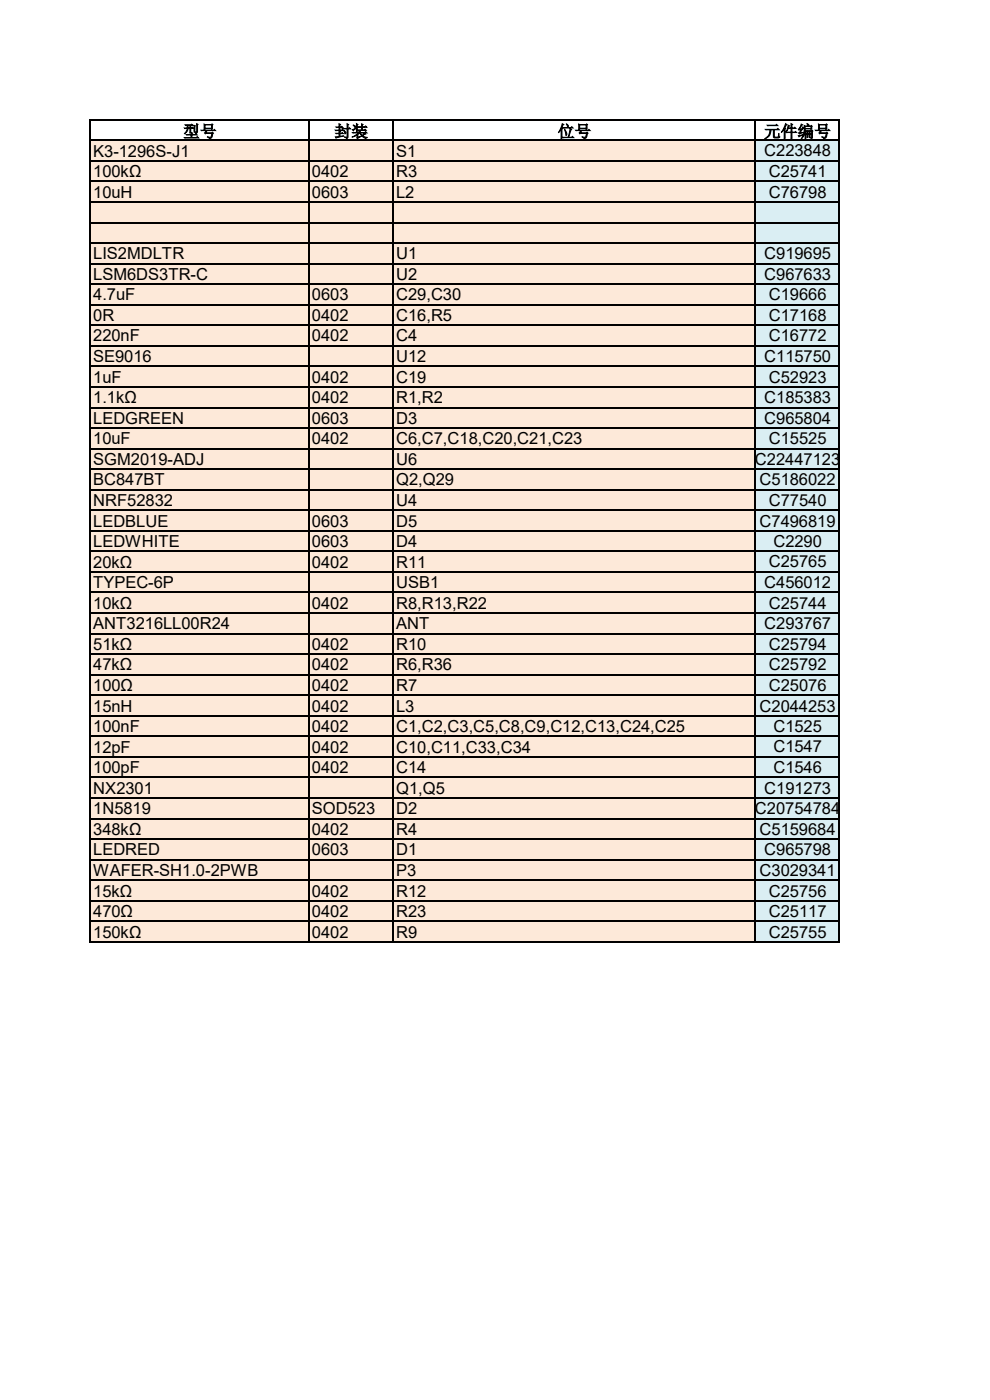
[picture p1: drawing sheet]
<svg xmlns="http://www.w3.org/2000/svg" width="210mm" height="297mm" viewBox="0 0 210 297" stroke-linecap="round" stroke-linejoin="round" font-family="sans-serif">
<defs><g id="words">
<g font-size="3.5">
<text x="38.9" y="29.1">型号</text>
<text x="71" y="29.1">封装</text>
<text x="118.3" y="29.1">位号</text>
<text x="162" y="29.1">元件编号</text>
<text x="19.8" y="33.2">K3-1296S-J1</text>
<text x="84" y="33.2">S1</text>
<text x="162.1" y="33.2">C223848</text>
<text x="19.8" y="37.6">100kΩ</text>
<text x="19.8" y="41.9">10uH</text>
<text x="66.2" y="37.6">0402</text>
<text x="66.2" y="41.9">0603</text>
<text x="84" y="37.6">R3</text>
<text x="84" y="41.9">L2</text>
<text x="163.1" y="37.6">C25741</text>
<text x="163.1" y="41.9">C76798</text>
<text x="19.8" y="55">LIS2MDLTR</text>
<text x="19.8" y="59.4">LSM6DS3TR-C</text>
<text x="84" y="55">U1</text>
<text x="84" y="59.4">U2</text>
<text x="162.1" y="55">C919695</text>
<text x="162.1" y="59.4">C967633</text>
<text x="19.8" y="63.7">4.7uF</text>
<text x="66.2" y="63.7">0603</text>
<text x="84" y="63.7">C29,C30</text>
<text x="163.1" y="63.7">C19666</text>
<text x="19.8" y="68.1">0R</text>
<text x="66.2" y="68.1">0402</text>
<text x="84" y="68.1">C16,R5</text>
<text x="163.1" y="68.1">C17168</text>
<text x="19.8" y="72.4">220nF</text>
<text x="19.8" y="76.8">SE9016</text>
<text x="66.2" y="72.4">0402</text>
<text x="84" y="72.4">C4</text>
<text x="84" y="76.8">U12</text>
<text x="162.1" y="76.8">C115750</text>
<text x="163.1" y="72.4">C16772</text>
<text x="19.8" y="81.2">1uF</text>
<text x="66.2" y="81.2">0402</text>
<text x="84" y="81.2">C19</text>
<text x="163.1" y="81.2">C52923</text>
<text x="19.8" y="85.5">1.1kΩ</text>
<text x="19.8" y="89.9">LEDGREEN</text>
<text x="66.2" y="85.5">0402</text>
<text x="66.2" y="89.9">0603</text>
<text x="84" y="85.5">R1,R2</text>
<text x="84" y="89.9">D3</text>
<text x="162.1" y="85.5">C185383</text>
<text x="162.1" y="89.9">C965804</text>
<text x="19.8" y="94.2">10uF</text>
<text x="66.2" y="94.2">0402</text>
<text x="84" y="94.2">C6,C7,C18,C20,C21,C23</text>
<text x="163.1" y="94.2">C15525</text>
<text x="19.8" y="98.6">SGM2019-ADJ</text>
<text x="84" y="98.6">U6</text>
<text x="160.1" y="98.6">C22447123</text>
<text x="19.8" y="103">BC847BT</text>
<text x="19.8" y="107.3">NRF52832</text>
<text x="84" y="103">Q2,Q29</text>
<text x="84" y="107.3">U4</text>
<text x="161.1" y="103">C5186022</text>
<text x="163.1" y="107.3">C77540</text>
<text x="19.8" y="111.7">LEDBLUE</text>
<text x="66.2" y="111.7">0603</text>
<text x="84" y="111.7">D5</text>
<text x="161.1" y="111.7">C7496819</text>
<text x="19.8" y="116">LEDWHITE</text>
<text x="66.2" y="116">0603</text>
<text x="84" y="116">D4</text>
<text x="164" y="116">C2290</text>
<text x="19.8" y="120.4">20kΩ</text>
<text x="19.8" y="124.8">TYPEC-6P</text>
<text x="66.2" y="120.4">0402</text>
<text x="84" y="120.4">R11</text>
<text x="84" y="124.8">USB1</text>
<text x="162.1" y="124.8">C456012</text>
<text x="163.1" y="120.4">C25765</text>
<text x="19.8" y="129.1">10kΩ</text>
<text x="66.2" y="129.1">0402</text>
<text x="84" y="129.1">R8,R13,R22</text>
<text x="163.1" y="129.1">C25744</text>
<text x="19.8" y="133.5">ANT3216LL00R24</text>
<text x="19.8" y="137.8">51kΩ</text>
<text x="66.2" y="137.8">0402</text>
<text x="84" y="133.5">ANT</text>
<text x="84" y="137.8">R10</text>
<text x="162.1" y="133.5">C293767</text>
<text x="163.1" y="137.8">C25794</text>
<text x="19.8" y="142.2">47kΩ</text>
<text x="66.2" y="142.2">0402</text>
<text x="84" y="142.2">R6,R36</text>
<text x="163.1" y="142.2">C25792</text>
<text x="19.8" y="146.6">100Ω</text>
<text x="66.2" y="146.6">0402</text>
<text x="84" y="146.6">R7</text>
<text x="163.1" y="146.6">C25076</text>
<text x="19.8" y="150.9">15nH</text>
<text x="19.8" y="155.3">100nF</text>
<text x="66.2" y="150.9">0402</text>
<text x="66.2" y="155.3">0402</text>
<text x="84" y="150.9">L3</text>
<text x="84" y="155.3">C1,C2,C3,C5,C8,C9,C12,C13,C24,C25</text>
<text x="161.1" y="150.9">C2044253</text>
<text x="164" y="155.3">C1525</text>
<text x="19.8" y="159.6">12pF</text>
<text x="66.2" y="159.6">0402</text>
<text x="84" y="159.6">C10,C11,C33,C34</text>
<text x="164" y="159.6">C1547</text>
<text x="19.8" y="164">100pF</text>
<text x="66.2" y="164">0402</text>
<text x="84" y="164">C14</text>
<text x="164" y="164">C1546</text>
<text x="19.8" y="168.4">NX2301</text>
<text x="19.8" y="172.7">1N5819</text>
<text x="66.2" y="172.7">SOD523</text>
<text x="84" y="168.4">Q1,Q5</text>
<text x="84" y="172.7">D2</text>
<text x="160.1" y="172.7">C20754784</text>
<text x="162.1" y="168.4">C191273</text>
<text x="19.8" y="177.1">348kΩ</text>
<text x="66.2" y="177.1">0402</text>
<text x="84" y="177.1">R4</text>
<text x="161.1" y="177.1">C5159684</text>
<text x="19.8" y="181.5">LEDRED</text>
<text x="19.8" y="185.8">WAFER-SH1.0-2PWB</text>
<text x="66.2" y="181.5">0603</text>
<text x="84" y="181.5">D1</text>
<text x="84" y="185.8">P3</text>
<text x="161.1" y="185.8">C3029341</text>
<text x="162.1" y="181.4">C965798</text>
<text x="19.8" y="190.2">15kΩ</text>
<text x="66.2" y="190.2">0402</text>
<text x="84" y="190.2">R12</text>
<text x="163.1" y="190.2">C25756</text>
<text x="19.8" y="194.5">470Ω</text>
<text x="66.2" y="194.5">0402</text>
<text x="84" y="194.5">R23</text>
<text x="163.1" y="194.5">C25117</text>
<text x="19.8" y="198.9">150kΩ</text>
<text x="66.2" y="198.9">0402</text>
<text x="84" y="198.9">R9</text>
<text x="163.1" y="198.9">C25755</text>
</g>
</g></defs>
<g fill="#fde9d9">
<path d="M19.2 29.9h46.5v4.4h-46.5z" fill-rule="evenodd"/>
<path d="M65.6 29.9h17.9v4.4h-17.9z" fill-rule="evenodd"/>
<path d="M83.4 29.9h76.9v4.4h-76.9z" fill-rule="evenodd"/>
<path d="M19.2 34.2h46.5v4.5h-46.5z" fill-rule="evenodd"/>
<path d="M65.6 34.2h17.9v4.5h-17.9z" fill-rule="evenodd"/>
<path d="M83.4 34.2h76.9v4.5h-76.9z" fill-rule="evenodd"/>
<path d="M19.2 38.6h46.5v4.4h-46.5z" fill-rule="evenodd"/>
<path d="M65.6 38.6h17.9v4.4h-17.9z" fill-rule="evenodd"/>
<path d="M83.4 38.6h76.9v4.4h-76.9z" fill-rule="evenodd"/>
<path d="M19.2 43h46.5v4.4h-46.5z" fill-rule="evenodd"/>
<path d="M65.6 43h17.9v4.4h-17.9z" fill-rule="evenodd"/>
<path d="M83.4 43h76.9v4.4h-76.9z" fill-rule="evenodd"/>
<path d="M19.2 47.3h46.5v4.4h-46.5z" fill-rule="evenodd"/>
<path d="M65.6 47.3h17.9v4.4h-17.9z" fill-rule="evenodd"/>
<path d="M83.4 47.3h76.9v4.4h-76.9z" fill-rule="evenodd"/>
<path d="M19.2 51.7h46.5v4.4h-46.5z" fill-rule="evenodd"/>
<path d="M65.6 51.7h17.9v4.4h-17.9z" fill-rule="evenodd"/>
<path d="M83.4 51.7h76.9v4.4h-76.9z" fill-rule="evenodd"/>
<path d="M19.2 56h46.5v4.5h-46.5z" fill-rule="evenodd"/>
<path d="M65.6 56h17.9v4.5h-17.9z" fill-rule="evenodd"/>
<path d="M83.4 56h76.9v4.5h-76.9z" fill-rule="evenodd"/>
<path d="M19.2 60.4h46.5v4.4h-46.5z" fill-rule="evenodd"/>
<path d="M65.6 60.4h17.9v4.4h-17.9z" fill-rule="evenodd"/>
<path d="M83.4 60.4h76.9v4.4h-76.9z" fill-rule="evenodd"/>
<path d="M19.2 64.8h46.5v4.4h-46.5z" fill-rule="evenodd"/>
<path d="M65.6 64.8h17.9v4.4h-17.9z" fill-rule="evenodd"/>
<path d="M83.4 64.8h76.9v4.4h-76.9z" fill-rule="evenodd"/>
<path d="M19.2 69.1h46.5v4.4h-46.5z" fill-rule="evenodd"/>
<path d="M65.6 69.1h17.9v4.4h-17.9z" fill-rule="evenodd"/>
<path d="M83.4 69.1h76.9v4.4h-76.9z" fill-rule="evenodd"/>
<path d="M19.2 73.5h46.5v4.4h-46.5z" fill-rule="evenodd"/>
<path d="M65.6 73.5h17.9v4.4h-17.9z" fill-rule="evenodd"/>
<path d="M83.4 73.5h76.9v4.4h-76.9z" fill-rule="evenodd"/>
<path d="M19.2 77.9h46.5v4.4h-46.5z" fill-rule="evenodd"/>
<path d="M65.6 77.9h17.9v4.4h-17.9z" fill-rule="evenodd"/>
<path d="M83.4 77.9h76.9v4.4h-76.9z" fill-rule="evenodd"/>
<path d="M19.2 82.2h46.5v4.4h-46.5z" fill-rule="evenodd"/>
<path d="M65.6 82.2h17.9v4.4h-17.9z" fill-rule="evenodd"/>
<path d="M83.4 82.2h76.9v4.4h-76.9z" fill-rule="evenodd"/>
<path d="M19.2 86.6h46.5v4.4h-46.5z" fill-rule="evenodd"/>
<path d="M65.6 86.6h17.9v4.4h-17.9z" fill-rule="evenodd"/>
<path d="M83.4 86.6h76.9v4.4h-76.9z" fill-rule="evenodd"/>
<path d="M19.2 90.9h46.5v4.4h-46.5z" fill-rule="evenodd"/>
<path d="M65.6 90.9h17.9v4.4h-17.9z" fill-rule="evenodd"/>
<path d="M83.4 90.9h76.9v4.4h-76.9z" fill-rule="evenodd"/>
<path d="M19.2 95.3h46.5v4.4h-46.5z" fill-rule="evenodd"/>
<path d="M65.6 95.3h17.9v4.4h-17.9z" fill-rule="evenodd"/>
<path d="M83.4 95.3h76.9v4.4h-76.9z" fill-rule="evenodd"/>
<path d="M19.2 99.7h46.5v4.4h-46.5z" fill-rule="evenodd"/>
<path d="M65.6 99.7h17.9v4.4h-17.9z" fill-rule="evenodd"/>
<path d="M83.4 99.7h76.9v4.4h-76.9z" fill-rule="evenodd"/>
<path d="M19.2 104h46.5v4.4h-46.5z" fill-rule="evenodd"/>
<path d="M65.6 104h17.9v4.4h-17.9z" fill-rule="evenodd"/>
<path d="M83.4 104h76.9v4.4h-76.9z" fill-rule="evenodd"/>
<path d="M19.2 108.4h46.5v4.4h-46.5z" fill-rule="evenodd"/>
<path d="M65.6 108.4h17.9v4.4h-17.9z" fill-rule="evenodd"/>
<path d="M83.4 108.4h76.9v4.4h-76.9z" fill-rule="evenodd"/>
<path d="M19.2 112.7h46.5v4.4h-46.5z" fill-rule="evenodd"/>
<path d="M65.6 112.7h17.9v4.4h-17.9z" fill-rule="evenodd"/>
<path d="M83.4 112.7h76.9v4.4h-76.9z" fill-rule="evenodd"/>
<path d="M19.2 117.1h46.5v4.4h-46.5z" fill-rule="evenodd"/>
<path d="M65.6 117.1h17.9v4.4h-17.9z" fill-rule="evenodd"/>
<path d="M83.4 117.1h76.9v4.4h-76.9z" fill-rule="evenodd"/>
<path d="M19.2 121.5h46.5v4.4h-46.5z" fill-rule="evenodd"/>
<path d="M65.6 121.5h17.9v4.4h-17.9z" fill-rule="evenodd"/>
<path d="M83.4 121.5h76.9v4.4h-76.9z" fill-rule="evenodd"/>
<path d="M19.2 125.8h46.5v4.4h-46.5z" fill-rule="evenodd"/>
<path d="M65.6 125.8h17.9v4.4h-17.9z" fill-rule="evenodd"/>
<path d="M83.4 125.8h76.9v4.4h-76.9z" fill-rule="evenodd"/>
<path d="M19.2 130.2h46.5v4.4h-46.5z" fill-rule="evenodd"/>
<path d="M65.6 130.2h17.9v4.4h-17.9z" fill-rule="evenodd"/>
<path d="M83.4 130.2h76.9v4.4h-76.9z" fill-rule="evenodd"/>
<path d="M19.2 134.5h46.5v4.4h-46.5z" fill-rule="evenodd"/>
<path d="M65.6 134.5h17.9v4.4h-17.9z" fill-rule="evenodd"/>
<path d="M83.4 134.5h76.9v4.4h-76.9z" fill-rule="evenodd"/>
<path d="M19.2 138.9h46.5v4.4h-46.5z" fill-rule="evenodd"/>
<path d="M65.6 138.9h17.9v4.4h-17.9z" fill-rule="evenodd"/>
<path d="M83.4 138.9h76.9v4.4h-76.9z" fill-rule="evenodd"/>
<path d="M19.2 143.3h46.5v4.4h-46.5z" fill-rule="evenodd"/>
<path d="M65.6 143.3h17.9v4.4h-17.9z" fill-rule="evenodd"/>
<path d="M83.4 143.3h76.9v4.4h-76.9z" fill-rule="evenodd"/>
<path d="M19.2 147.6h46.5v4.4h-46.5z" fill-rule="evenodd"/>
<path d="M65.6 147.6h17.9v4.4h-17.9z" fill-rule="evenodd"/>
<path d="M83.4 147.6h76.9v4.4h-76.9z" fill-rule="evenodd"/>
<path d="M19.2 152h46.5v4.4h-46.5z" fill-rule="evenodd"/>
<path d="M65.6 152h17.9v4.4h-17.9z" fill-rule="evenodd"/>
<path d="M83.4 152h76.9v4.4h-76.9z" fill-rule="evenodd"/>
<path d="M19.2 156.3h46.5v4.4h-46.5z" fill-rule="evenodd"/>
<path d="M65.6 156.3h17.9v4.4h-17.9z" fill-rule="evenodd"/>
<path d="M83.4 156.3h76.9v4.4h-76.9z" fill-rule="evenodd"/>
<path d="M19.2 160.7h46.5v4.4h-46.5z" fill-rule="evenodd"/>
<path d="M65.6 160.7h17.9v4.4h-17.9z" fill-rule="evenodd"/>
<path d="M83.4 160.7h76.9v4.4h-76.9z" fill-rule="evenodd"/>
<path d="M19.2 165.1h46.5v4.4h-46.5z" fill-rule="evenodd"/>
<path d="M65.6 165.1h17.9v4.4h-17.9z" fill-rule="evenodd"/>
<path d="M83.4 165.1h76.9v4.4h-76.9z" fill-rule="evenodd"/>
<path d="M19.2 169.4h46.5v4.4h-46.5z" fill-rule="evenodd"/>
<path d="M65.6 169.4h17.9v4.4h-17.9z" fill-rule="evenodd"/>
<path d="M83.4 169.4h76.9v4.4h-76.9z" fill-rule="evenodd"/>
<path d="M19.2 173.8h46.5v4.4h-46.5z" fill-rule="evenodd"/>
<path d="M65.6 173.8h17.9v4.4h-17.9z" fill-rule="evenodd"/>
<path d="M83.4 173.8h76.9v4.4h-76.9z" fill-rule="evenodd"/>
<path d="M19.2 178.1h46.5v4.4h-46.5z" fill-rule="evenodd"/>
<path d="M65.6 178.1h17.9v4.4h-17.9z" fill-rule="evenodd"/>
<path d="M83.4 178.1h76.9v4.4h-76.9z" fill-rule="evenodd"/>
<path d="M19.2 182.5h46.5v4.4h-46.5z" fill-rule="evenodd"/>
<path d="M65.6 182.5h17.9v4.4h-17.9z" fill-rule="evenodd"/>
<path d="M83.4 182.5h76.9v4.4h-76.9z" fill-rule="evenodd"/>
<path d="M19.2 186.9h46.5v4.4h-46.5z" fill-rule="evenodd"/>
<path d="M65.6 186.9h17.9v4.4h-17.9z" fill-rule="evenodd"/>
<path d="M83.4 186.9h76.9v4.4h-76.9z" fill-rule="evenodd"/>
<path d="M19.2 191.2h46.5v4.4h-46.5z" fill-rule="evenodd"/>
<path d="M65.6 191.2h17.9v4.4h-17.9z" fill-rule="evenodd"/>
<path d="M83.4 191.2h76.9v4.4h-76.9z" fill-rule="evenodd"/>
<path d="M19.2 195.6h46.5v4.4h-46.5z" fill-rule="evenodd"/>
<path d="M65.6 195.6h17.9v4.4h-17.9z" fill-rule="evenodd"/>
<path d="M83.4 195.6h76.9v4.4h-76.9z" fill-rule="evenodd"/>
</g>
<g fill="#daeef3">
<path d="M160.2 29.9h17.9v4.4h-17.9z" fill-rule="evenodd"/>
<path d="M160.2 34.2h17.9v4.5h-17.9z" fill-rule="evenodd"/>
<path d="M160.2 38.6h17.9v4.4h-17.9z" fill-rule="evenodd"/>
<path d="M160.2 43h17.9v4.4h-17.9z" fill-rule="evenodd"/>
<path d="M160.2 47.3h17.9v4.4h-17.9z" fill-rule="evenodd"/>
<path d="M160.2 51.7h17.9v4.4h-17.9z" fill-rule="evenodd"/>
<path d="M160.2 56h17.9v4.5h-17.9z" fill-rule="evenodd"/>
<path d="M160.2 60.4h17.9v4.4h-17.9z" fill-rule="evenodd"/>
<path d="M160.2 64.8h17.9v4.4h-17.9z" fill-rule="evenodd"/>
<path d="M160.2 69.1h17.9v4.4h-17.9z" fill-rule="evenodd"/>
<path d="M160.2 73.5h17.9v4.4h-17.9z" fill-rule="evenodd"/>
<path d="M160.2 77.9h17.9v4.4h-17.9z" fill-rule="evenodd"/>
<path d="M160.2 82.2h17.9v4.4h-17.9z" fill-rule="evenodd"/>
<path d="M160.2 86.6h17.9v4.4h-17.9z" fill-rule="evenodd"/>
<path d="M160.2 90.9h17.9v4.4h-17.9z" fill-rule="evenodd"/>
<path d="M160.2 95.3h17.9v4.4h-17.9z" fill-rule="evenodd"/>
<path d="M160.2 99.7h17.9v4.4h-17.9z" fill-rule="evenodd"/>
<path d="M160.2 104h17.9v4.4h-17.9z" fill-rule="evenodd"/>
<path d="M160.2 108.4h17.9v4.4h-17.9z" fill-rule="evenodd"/>
<path d="M160.2 112.7h17.9v4.4h-17.9z" fill-rule="evenodd"/>
<path d="M160.2 117.1h17.9v4.4h-17.9z" fill-rule="evenodd"/>
<path d="M160.2 121.5h17.9v4.4h-17.9z" fill-rule="evenodd"/>
<path d="M160.2 125.8h17.9v4.4h-17.9z" fill-rule="evenodd"/>
<path d="M160.2 130.2h17.9v4.4h-17.9z" fill-rule="evenodd"/>
<path d="M160.2 134.5h17.9v4.4h-17.9z" fill-rule="evenodd"/>
<path d="M160.2 138.9h17.9v4.4h-17.9z" fill-rule="evenodd"/>
<path d="M160.2 143.3h17.9v4.4h-17.9z" fill-rule="evenodd"/>
<path d="M160.2 147.6h17.9v4.4h-17.9z" fill-rule="evenodd"/>
<path d="M160.2 152h17.9v4.4h-17.9z" fill-rule="evenodd"/>
<path d="M160.2 156.3h17.9v4.4h-17.9z" fill-rule="evenodd"/>
<path d="M160.2 160.7h17.9v4.4h-17.9z" fill-rule="evenodd"/>
<path d="M160.2 165.1h17.9v4.4h-17.9z" fill-rule="evenodd"/>
<path d="M160.2 169.4h17.9v4.4h-17.9z" fill-rule="evenodd"/>
<path d="M160.2 173.8h17.9v4.4h-17.9z" fill-rule="evenodd"/>
<path d="M160.2 178.1h17.9v4.4h-17.9z" fill-rule="evenodd"/>
<path d="M160.2 182.5h17.9v4.4h-17.9z" fill-rule="evenodd"/>
<path d="M160.2 186.9h17.9v4.4h-17.9z" fill-rule="evenodd"/>
<path d="M160.2 191.2h17.9v4.4h-17.9z" fill-rule="evenodd"/>
<path d="M160.2 195.6h17.9v4.4h-17.9z" fill-rule="evenodd"/>
</g>
<g fill="none" stroke="#010000" stroke-width=".34">
<path d="M18.9 25.4h159.2M18.9 29.8h159.2M18.9 34.1h159.2M18.9 38.5h159.2M19 25.2v174.8M65.5 25.2v174.8M83.3 25.2v174.8M160.1 25.2v174.8M177.9 25.2v174.8M18.9 42.8h159.2M18.9 47.2h159.2M18.9 51.6h159.2"/>
<path d="M18.9 55.9h159.2M18.9 60.3h159.2M18.9 64.6h159.2M18.9 69h159.2M18.9 73.4h159.2M18.9 77.7h159.2M18.9 82.1h159.2M18.9 86.4h159.2M18.9 90.8h159.2M18.9 95.2h159.2M18.9 99.5h159.2M18.9 103.9h159.2"/>
<path d="M18.9 108.2h159.2M18.9 112.6h159.2M18.9 117h159.2M18.9 121.3h159.2M18.9 125.7h159.2M18.9 130h159.2M18.9 134.4h159.2M18.9 138.8h159.2M18.9 143.1h159.2M18.9 147.5h159.2M18.9 151.8h159.2M18.9 156.2h159.2"/>
<path d="M18.9 160.6h159.2M18.9 164.9h159.2M18.9 169.3h159.2M18.9 173.7h159.2M18.9 178h159.2M18.9 182.4h159.2M18.9 186.7h159.2M18.9 191.1h159.2M18.9 195.5h159.2M18.9 199.8h159.2"/>
</g>
<use href="#words"/>
</svg>
